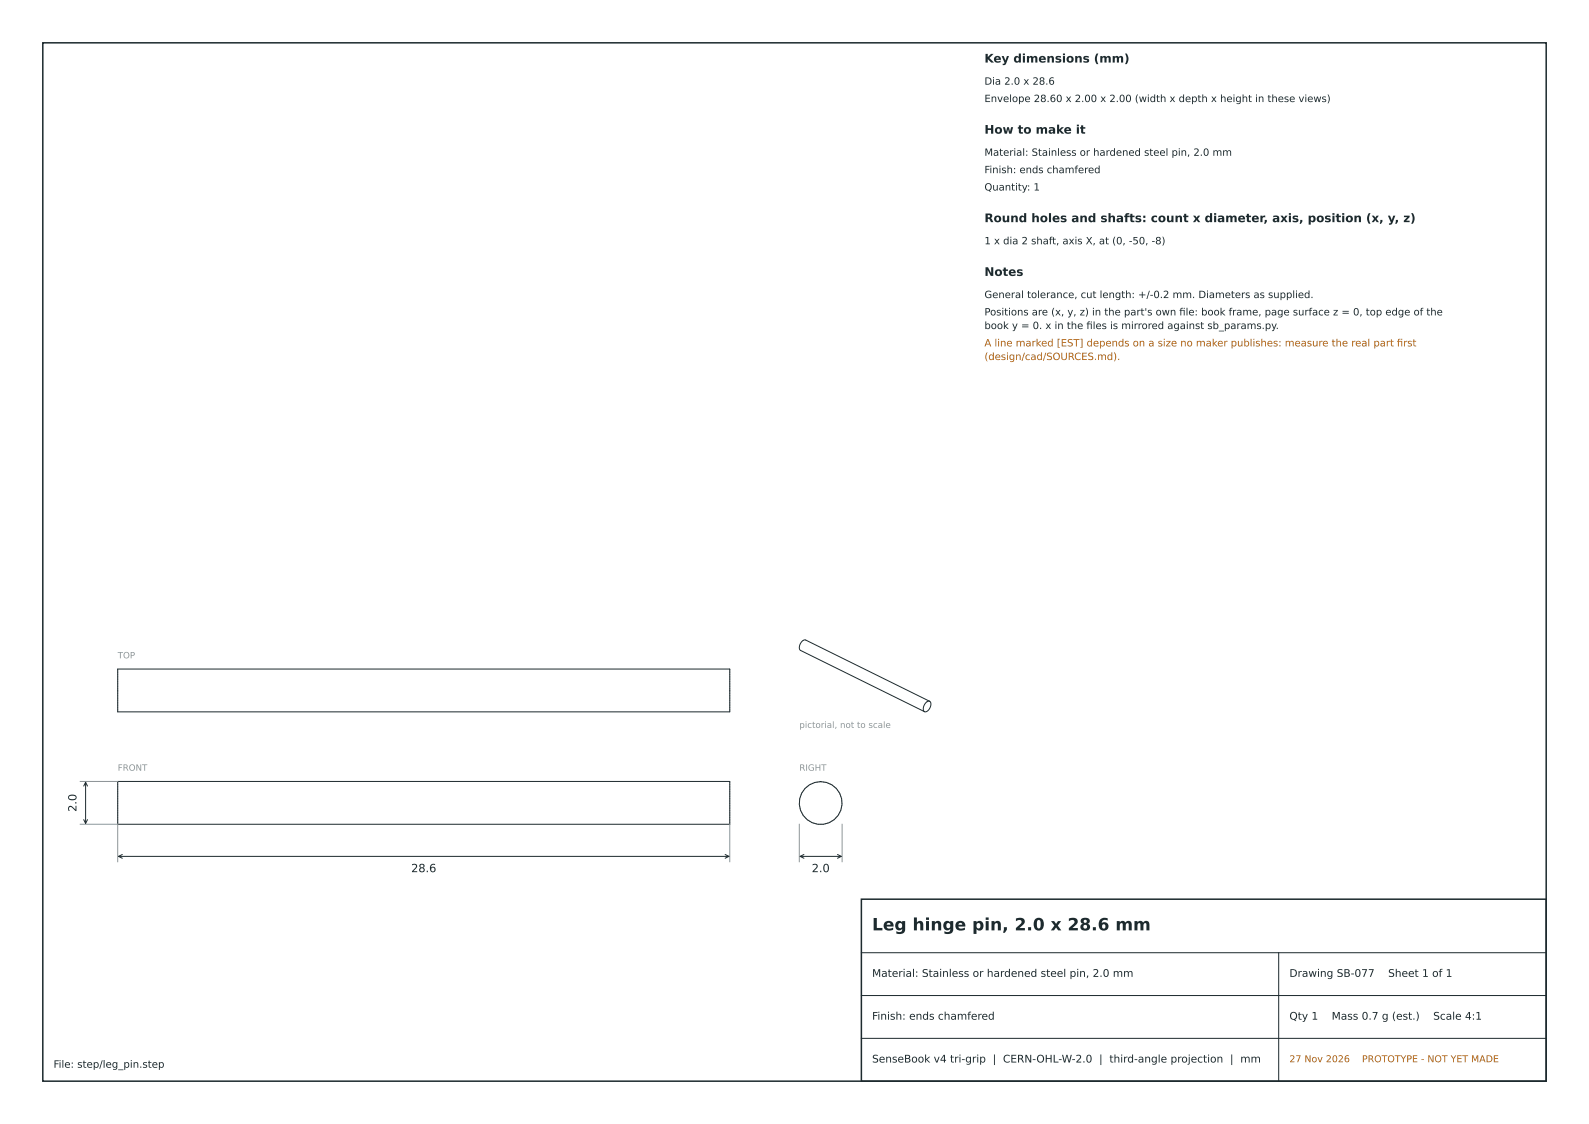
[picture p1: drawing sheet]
<svg xmlns="http://www.w3.org/2000/svg" width="297mm" height="210mm" viewBox="0 0 297 210" stroke-linecap="round" stroke-linejoin="round" font-family="sans-serif">
<defs><g id="words">
<text font-size="3.2" fill="#1d2a2e" x="163" y="173.8">Leg hinge pin, 2.0 x 28.6 mm</text>
<g font-size="2.2" fill="#1d2a2e">
<text x="184" y="11.7">Key dimensions (mm)</text>
<text x="184" y="25">How to make it</text>
<text x="184" y="41.5">Round holes and shafts: count x diameter, axis, position (x, y, z)</text>
<text x="184" y="51.6">Notes</text>
</g>
<g font-size="2.1" fill="#1d2a2e">
<text x="14.3" y="151.7" transform="rotate(-90 14.3 151.7)">2.0</text>
<text x="76.8" y="162.9">28.6</text>
<text x="151.7" y="162.9">2.0</text>
</g>
<g font-size="2" fill="#1d2a2e">
<text x="163" y="182.5">Material: Stainless or hardened steel pin, 2.0 mm</text>
<text x="241" y="182.5">Drawing SB-077</text>
<text x="259.5" y="182.5">Sheet 1 of 1</text>
<text x="163" y="190.5">Finish: ends chamfered</text>
<text x="241" y="190.5">Qty 1</text>
<text x="248.9" y="190.5">Mass 0.7 g (est.)</text>
<text x="267.9" y="190.5">Scale 4:1</text>
<text x="163" y="198.5">SenseBook v4 tri-grip | CERN-OHL-W-2.0 | third-angle projection | mm</text>
</g>
<g font-size="1.9" fill="#1d2a2e">
<text x="184" y="15.8">Dia 2.0 x 28.6</text>
<text x="184" y="19.1">Envelope 28.60 x 2.00 x 2.00 (width x depth x height in these views)</text>
<text x="184" y="29.1">Material: Stainless or hardened steel pin, 2.0 mm</text>
<text x="184" y="32.4">Finish: ends chamfered</text>
<text x="184" y="35.6">Quantity: 1</text>
<text x="184" y="45.6">1 x dia 2 shaft, axis X, at (0, -50, -8)</text>
<text x="184" y="55.7">General tolerance, cut length: +/-0.2 mm. Diameters as supplied.</text>
<text x="184" y="58.9">Positions are (x, y, z) in the part's own fle: book frame, page surface z = 0, top edge of the</text>
<text x="220.4" y="58.9">i</text>
<text x="184" y="61.5">book y = 0. x in the fles is mirrored against sb_params.py.</text>
<text x="203.1" y="61.5">i</text>
<text x="10" y="199.5">File: step/leg_pin.step</text>
</g>
<g font-size="1.9" fill="#b0600f">
<text x="184" y="64.7">A line marked [EST] depends on a size no maker publishes: measure the real part frst</text>
<text x="261.1" y="64.7">i</text>
<text x="184" y="67.3">(design/cad/SOURCES.md).</text>
</g>
<g font-size="1.8" fill="#b0600f">
<text x="241" y="198.5">27 Nov 2026</text>
<text x="254.6" y="198.5">PROTOTYPE - NOT YET MADE</text>
</g>
<g font-size="1.6" fill="#8a979b">
<text x="22" y="123">TOP</text>
<text x="149.4" y="136">pictorial, not to scale</text>
<text x="22" y="144">FRONT</text>
<text x="149.4" y="144">RIGHT</text>
</g>
</g></defs>
<path d="M8 8h281v194h-281zM161 168h128v34h-128z" fill="none" stroke="#1d2a2e" stroke-width=".28"/>
<path d="M22 125v8M136.4 125v8M22 146v8M136.4 146v8M153.4 146a4 4 0 0 1 3.6 5.7 4 4 0 0 1-6.7 .9 4 4 0 0 1 2-6.4l1.1-.2" fill="none" stroke="#8a979b" stroke-width=".19" stroke-dasharray=".3 .2" stroke-linecap="butt"/>
<g fill="none" stroke="#1d2a2e" stroke-width=".19">
<path d="M22 125h114.4v8h-114.4zM173.8 131h-.4a1.4 1.4 0 0 0-.6 2M173.8 131a1.28 1.28 0 0 1-1 2M173.8 131l-23.2-11.4h-.4a1.4 1.4 0 0 0-.6 1.9l23.2 11.5M15.6 146.9l.4-.7 .4 .7M15.6 153.1l.4 .7 .4-.7M16 146.2v7.6M22 146h114.4v8h-114.4zM22.2 160h114M22.9 159.6l-.7 .4 .7 .4M135.5 159.6l.7 .4-.7 .4M149.6 160h7.6"/>
<path d="M150.3 159.6l-.7 .4 .7 .4M156.5 159.6l.7 .4-.7 .4M161 178h128M239 178v24M161 194h128M161 186h128"/>
<circle cx="153.4" cy="150" r="4"/>
</g>
<path d="M15 154h7v7M15 146h7M136.4 154v7M149.4 154v7M157.4 154v7" fill="none" stroke="#8a979b" stroke-width=".19"/>
<use href="#words"/>
</svg>
